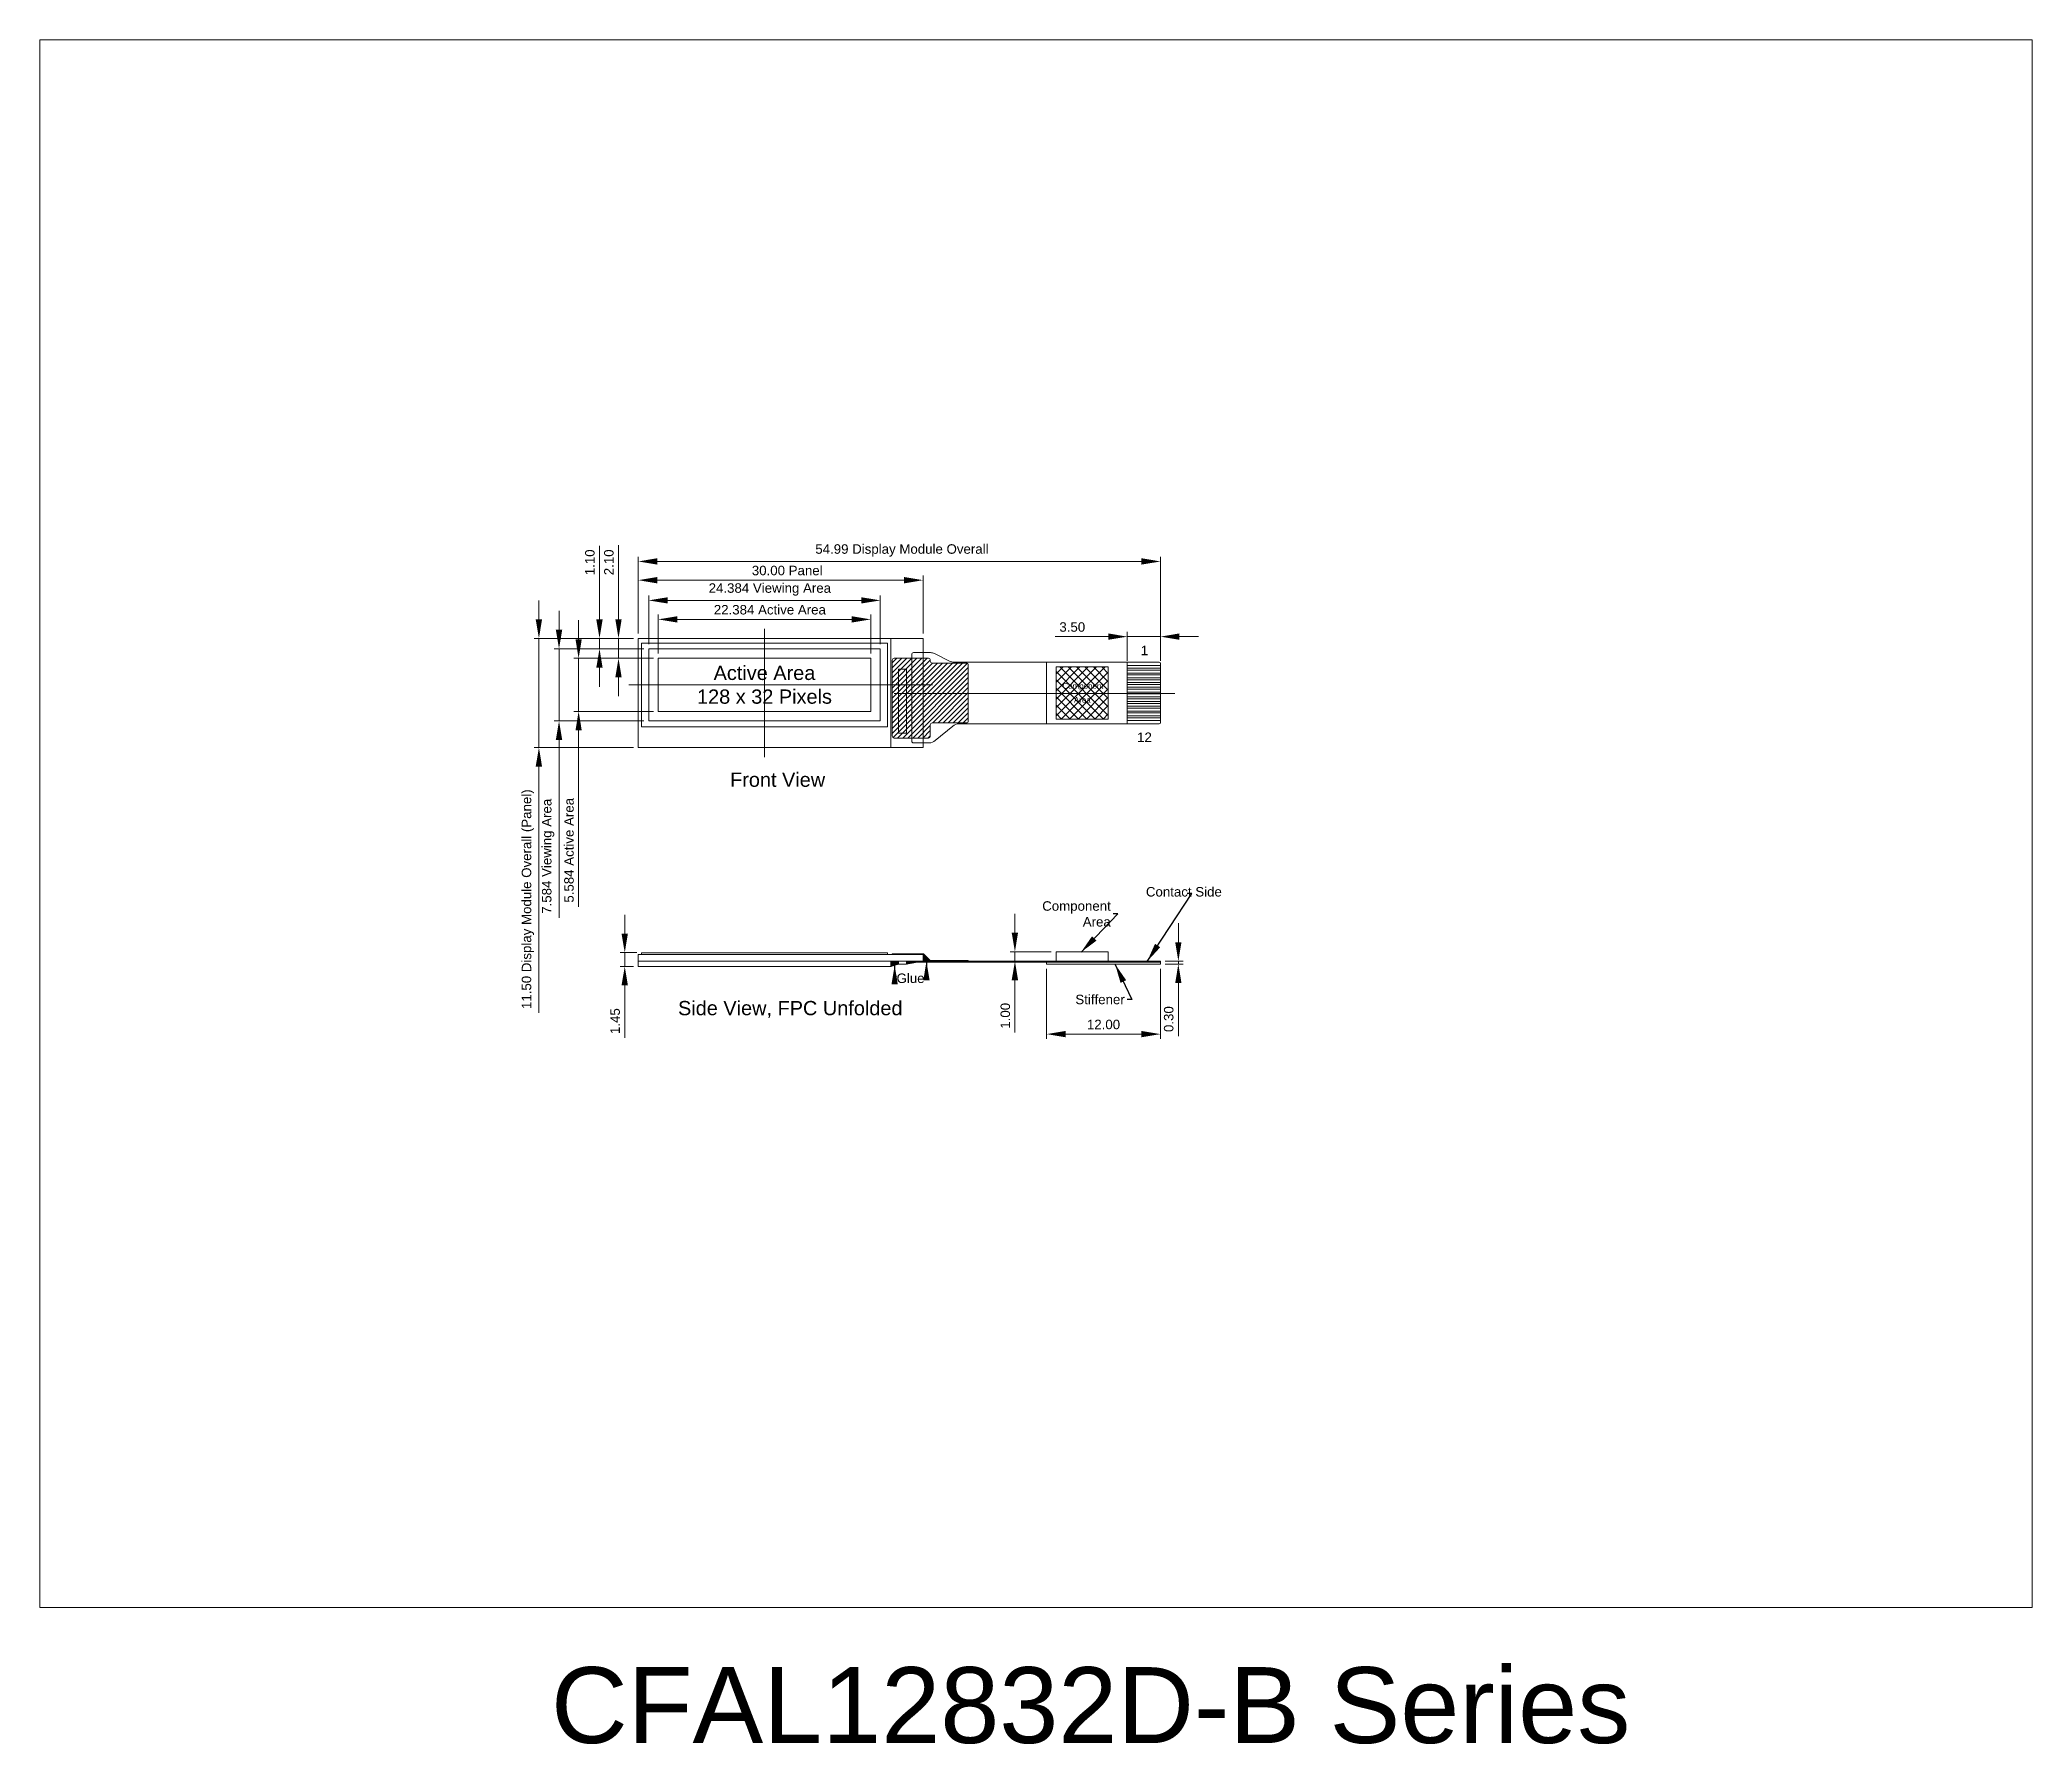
# Model space of a CAD drawing. Extents: x 131 to 610, y -203 to 488.
# Drawn here: x 400 to 609.8, y 308.7 to 488.2 of the extents above; entities that cross this region are included whole.
import ezdxf
from ezdxf.lldxf.tags import DXFTag

# ---------------------------------------------------------------- set-up
doc = ezdxf.new("R2010")
doc.units = 0
doc.layers.get('0').update_dxf_attribs({"lineweight": 13})
doc.layers.get('DEFPOINTS').update_dxf_attribs({"color": 252, "lineweight": 13})
for name, color, linetype, lineweight in [('Active Area', 6, 'Continuous', 13), ('Blue Dimensions', 5, 'Continuous', 13), ('FPC', 30, 'Continuous', 13), ('Red Center Line', 1, 'DASHED', 13), ('Text', 7, 'Continuous', 13)]:
    doc.layers.add(name, color=color, linetype=linetype, lineweight=lineweight)
doc.styles.get("Standard").update_dxf_attribs({"font": 'arial.ttf'})
doc.styles.add('STYLE1', font='arial.ttf')
tags = doc.linetypes.add('DASHED', pattern=[0.75, 0.5, -0.25]).pattern_tags.tags
tags[6:7] = [DXFTag(74, 4), DXFTag(75, 0), DXFTag(340, '0'), DXFTag(46, 1.0), DXFTag(50, 0.0), DXFTag(44, 0.0), DXFTag(45, 0.0)]
tags[4:5] = [DXFTag(74, 4), DXFTag(75, 0), DXFTag(340, '0'), DXFTag(46, 1.0), DXFTag(50, 0.0), DXFTag(44, 0.0), DXFTag(45, 0.0)]
doc.dimstyles.new('Cfontz_mm', dxfattribs={"dimtxt": 2, "dimasz": 2, "dimexe": 0.5, "dimexo": 0.5, "dimgap": 0.5, "dimtad": 1, "dimzin": 4, "dimdsep": 46, "dimtxsty": 'STYLE1', "dimcen": 1.25, "dimclrd": 256, "dimclre": 256, "dimclrt": 256, "dimadec": 0, "dimazin": 0, "dimtp": 0.5, "dimtm": 0.5, "dimtfac": 1, "dimtmove": 0, "dimatfit": 1, "dimfxl": 1, "dimtolj": 1, "dimtzin": 0, "dimlwd": -1, "dimlwe": -1, "dimarcsym": 0})
doc.dimstyles.get("Standard").update_dxf_attribs({"dimtxt": 2.5, "dimasz": 2, "dimexe": 0.5, "dimexo": 1, "dimgap": 1, "dimtad": 1, "dimdsep": 46, "dimtxsty": 'STYLE1', "dimcen": 2.5, "dimadec": 0, "dimazin": 0, "dimtfac": 1, "dimtmove": 0, "dimatfit": 3, "dimfxl": 1, "dimtolj": 1, "dimtzin": 0, "dimarcsym": 0})
pattern_1 = [(45, (440.08405, 354.3371), (-0.08838835, 0.08838835), []), (135, (440.08405, 354.3371), (-0.26516504, 0.08838835), [0.3125, -0.1875])]

msp = doc.modelspace()

# ---------------------------------------------------------------- texts
at = {"layer": 'DEFPOINTS', "insert": (510.6257, 316.794), "char_height": 8, "width": 172.975569, "attachment_point": 2}
msp.add_mtext('CFAL12832D-B Series', dxfattribs=at)
at = {"layer": 'Text'}
for s, insert, char_height, attachment_point in [('1', (516.2947, 423.8693), 1, 5), ('Active Area\\P128 x 32 Pixels', (476.2748, 420.2455), 1.5, 5), ('Component', (511.9805, 420.049), 0.6, 6), ('Area', (510.6358, 418.6523), 0.6, 6), ('12', (516.2947, 414.7245), 1, 5), ('Glue', (491.6591, 389.3371), 1, 5), ('Stiffener', (514.2166, 387.1023), 1, 6)]:
    msp.add_mtext(s, dxfattribs=dict(at, insert=insert, char_height=char_height, attachment_point=attachment_point))
for s, insert, char_height, width, attachment_point in [('\\pi7.7994;{\\C0;Front View}', (464.8502, 411.0055), 1.5, 25.425445, 1), ('Contact Side', (524.4411, 398.4445), 1, 7.862276, 6), ('Component\\PArea', (512.7451, 396.1133), 1, 5.119643, 6), ('{\\C0;Side View, FPC Unfolded}', (467.1702, 386.9517), 1.5, 27.345021, 1)]:
    msp.add_mtext(s, dxfattribs=dict(at, insert=insert, char_height=char_height, width=width, attachment_point=attachment_point))

# ---------------------------------------------------------------- blocks, each defined once
blk = doc.blocks.new('*D4')
at = {"layer": 'Blue Dimensions', "transparency": 16777216}
for p, q in [((461.56, 394.04), (461.56, 396.04)), ((462.84, 392.04), (461.06, 392.04)), ((462.48, 390.59), (461.06, 390.59)), ((461.56, 392.04), (461.56, 390.59)), ((461.56, 388.59), (461.56, 383.08))]:
    blk.add_line(p, q, dxfattribs=at)
for points in [[(461.22, 394.04), (461.89, 394.04), (461.56, 392.04)], [(461.22, 388.59), (461.89, 388.59), (461.56, 390.59)]]:
    blk.add_solid(points, dxfattribs=at)
at = {"layer": 'DEFPOINTS', "color": 0, "transparency": 16777216}
for p in [(461.56, 392.04), (462.98, 390.59), (463.34, 392.04)]:
    blk.add_point(p, dxfattribs=at)
at = {"layer": 'Blue Dimensions', "transparency": 16777216, "insert": (460.55, 384.83), "char_height": 1, "attachment_point": 5, "rotation": 90, "style": 'STYLE1'}
blk.add_mtext('\\A1;1.45', dxfattribs=at)
blk = doc.blocks.new('*D5')
at = {"layer": 'Blue Dimensions', "transparency": 16777216}
for p, q in [((519.86, 393.14), (519.86, 395.14)), ((518.48, 391.14), (520.36, 391.14)), ((518.48, 390.84), (520.36, 390.84)), ((519.86, 391.14), (519.86, 390.84)), ((519.86, 388.84), (519.86, 383.24))]:
    blk.add_line(p, q, dxfattribs=at)
for points in [[(519.53, 393.14), (520.19, 393.14), (519.86, 391.14)], [(519.53, 388.84), (520.19, 388.84), (519.86, 390.84)]]:
    blk.add_solid(points, dxfattribs=at)
at = {"layer": 'DEFPOINTS', "color": 0, "transparency": 16777216}
for p in [(517.98, 391.14), (517.98, 390.84), (519.86, 391.14)]:
    blk.add_point(p, dxfattribs=at)
at = {"layer": 'Blue Dimensions', "transparency": 16777216, "insert": (518.85, 385.04), "char_height": 1, "attachment_point": 5, "rotation": 90, "style": 'STYLE1'}
blk.add_mtext('\\A1;0.30', dxfattribs=at)
blk = doc.blocks.new('*D6')
at = {"layer": 'Blue Dimensions', "transparency": 16777216}
for p, q in [((502.65, 394.14), (502.65, 396.14)), ((506.48, 392.14), (502.15, 392.14)), ((506.48, 391.14), (502.15, 391.14)), ((502.65, 392.14), (502.65, 391.14)), ((502.65, 389.14), (502.65, 383.64))]:
    blk.add_line(p, q, dxfattribs=at)
for points in [[(502.31, 394.14), (502.98, 394.14), (502.65, 392.14)], [(502.31, 389.14), (502.98, 389.14), (502.65, 391.14)]]:
    blk.add_solid(points, dxfattribs=at)
at = {"layer": 'DEFPOINTS', "color": 0, "transparency": 16777216}
for p in [(502.65, 392.14), (506.98, 392.14), (506.98, 391.14)]:
    blk.add_point(p, dxfattribs=at)
at = {"layer": 'Blue Dimensions', "transparency": 16777216, "insert": (501.64, 385.39), "char_height": 1, "attachment_point": 5, "rotation": 90, "style": 'STYLE1'}
blk.add_mtext('\\A1;1.00', dxfattribs=at)
blk = doc.blocks.new('*D7')
at = {"layer": 'Blue Dimensions', "transparency": 16777216}
for p, q in [((505.98, 390.34), (505.98, 382.96)), ((517.98, 390.34), (517.98, 382.96)), ((507.98, 383.46), (515.98, 383.46))]:
    blk.add_line(p, q, dxfattribs=at)
for points in [[(507.98, 383.79), (507.98, 383.13), (505.98, 383.46)], [(515.98, 383.79), (515.98, 383.13), (517.98, 383.46)]]:
    blk.add_solid(points, dxfattribs=at)
at = {"layer": 'DEFPOINTS', "color": 0, "transparency": 16777216}
for p in [(505.98, 390.84), (517.98, 390.84), (517.98, 383.46)]:
    blk.add_point(p, dxfattribs=at)
at = {"layer": 'Blue Dimensions', "transparency": 16777216, "insert": (511.98, 384.47), "char_height": 1, "attachment_point": 5, "style": 'STYLE1'}
blk.add_mtext('\\A1;12.00', dxfattribs=at)
blk = doc.blocks.new('*D8')
at = {"layer": 'Blue Dimensions', "transparency": 16777216}
for p, q in [((465.08, 423.54), (465.08, 427.64)), ((485.47, 427.14), (467.08, 427.14)), ((487.47, 423.54), (487.47, 427.64))]:
    blk.add_line(p, q, dxfattribs=at)
for points in [[(467.08, 427.47), (467.08, 426.81), (465.08, 427.14)], [(485.47, 427.47), (485.47, 426.81), (487.47, 427.14)]]:
    blk.add_solid(points, dxfattribs=at)
at = {"layer": 'DEFPOINTS', "color": 0, "transparency": 16777216}
for p in [(465.08, 427.14), (465.08, 423.04), (487.47, 423.04)]:
    blk.add_point(p, dxfattribs=at)
at = {"layer": 'Blue Dimensions', "transparency": 16777216, "insert": (476.84, 428.15), "char_height": 1, "attachment_point": 5, "style": 'STYLE1'}
blk.add_mtext('\\A1;22.384 Active Area', dxfattribs=at)
blk = doc.blocks.new('*D9')
at = {"layer": 'Blue Dimensions', "transparency": 16777216}
for p, q in [((464.08, 424.54), (464.08, 429.64)), ((486.47, 429.14), (466.08, 429.14)), ((488.47, 424.54), (488.47, 429.64))]:
    blk.add_line(p, q, dxfattribs=at)
for points in [[(466.08, 429.47), (466.08, 428.81), (464.08, 429.14)], [(486.47, 429.47), (486.47, 428.81), (488.47, 429.14)]]:
    blk.add_solid(points, dxfattribs=at)
at = {"layer": 'DEFPOINTS', "color": 0, "transparency": 16777216}
for p in [(464.08, 429.14), (464.08, 424.04), (488.47, 424.04)]:
    blk.add_point(p, dxfattribs=at)
at = {"layer": 'Blue Dimensions', "transparency": 16777216, "insert": (476.84, 430.29), "char_height": 1, "attachment_point": 5, "style": 'STYLE1'}
blk.add_mtext('\\A1;24.384 Viewing Area', dxfattribs=at)
blk = doc.blocks.new('*D10')
at = {"layer": 'Blue Dimensions', "transparency": 16777216}
for p, q in [((462.98, 425.64), (462.98, 431.77)), ((490.98, 431.27), (464.98, 431.27)), ((492.98, 425.64), (492.98, 431.77))]:
    blk.add_line(p, q, dxfattribs=at)
for points in [[(464.98, 431.6), (464.98, 430.93), (462.98, 431.27)], [(490.98, 431.6), (490.98, 430.93), (492.98, 431.27)]]:
    blk.add_solid(points, dxfattribs=at)
at = {"layer": 'DEFPOINTS', "color": 0, "transparency": 16777216}
for p in [(462.98, 431.27), (462.98, 425.14), (492.98, 425.14)]:
    blk.add_point(p, dxfattribs=at)
at = {"layer": 'Blue Dimensions', "transparency": 16777216, "insert": (478.67, 432.28), "char_height": 1, "attachment_point": 5, "style": 'STYLE1'}
blk.add_mtext('\\A1;30.00 Panel', dxfattribs=at)
blk = doc.blocks.new('*D11')
at = {"layer": 'Blue Dimensions', "transparency": 16777216}
for p, q in [((456.7, 425.04), (456.7, 427.04)), ((464.58, 423.04), (456.2, 423.04)), ((456.7, 423.04), (456.7, 417.45)), ((464.58, 417.45), (456.2, 417.45)), ((456.7, 415.45), (456.7, 396.87))]:
    blk.add_line(p, q, dxfattribs=at)
for points in [[(456.37, 425.04), (457.03, 425.04), (456.7, 423.04)], [(456.37, 415.45), (457.03, 415.45), (456.7, 417.45)]]:
    blk.add_solid(points, dxfattribs=at)
at = {"layer": 'DEFPOINTS', "color": 0, "transparency": 16777216}
for p in [(456.7, 423.04), (465.08, 423.04), (465.08, 417.45)]:
    blk.add_point(p, dxfattribs=at)
at = {"layer": 'Blue Dimensions', "transparency": 16777216, "insert": (455.69, 402.82), "char_height": 1, "attachment_point": 5, "rotation": 90, "style": 'STYLE1'}
blk.add_mtext('\\A1;5.584 Active Area', dxfattribs=at)
blk = doc.blocks.new('*D12')
at = {"layer": 'Blue Dimensions', "transparency": 16777216}
for p, q in [((454.64, 426.04), (454.64, 428.04)), ((463.58, 424.04), (454.14, 424.04)), ((454.64, 424.04), (454.64, 416.45)), ((463.58, 416.45), (454.14, 416.45)), ((454.64, 414.45), (454.64, 395.69))]:
    blk.add_line(p, q, dxfattribs=at)
for points in [[(454.3, 426.04), (454.97, 426.04), (454.64, 424.04)], [(454.3, 414.45), (454.97, 414.45), (454.64, 416.45)]]:
    blk.add_solid(points, dxfattribs=at)
at = {"layer": 'DEFPOINTS', "color": 0, "transparency": 16777216}
for p in [(464.08, 424.04), (454.64, 416.45), (464.08, 416.45)]:
    blk.add_point(p, dxfattribs=at)
at = {"layer": 'Blue Dimensions', "transparency": 16777216, "insert": (453.49, 402.19), "char_height": 1, "attachment_point": 5, "rotation": 90, "style": 'STYLE1'}
blk.add_mtext('\\A1;7.584 Viewing Area', dxfattribs=at)
blk = doc.blocks.new('*D13')
at = {"layer": 'Blue Dimensions', "transparency": 16777216}
for p, q in [((452.52, 427.14), (452.52, 429.14)), ((462.48, 425.14), (452.02, 425.14)), ((452.52, 425.14), (452.52, 413.64)), ((462.48, 413.64), (452.02, 413.64)), ((452.52, 411.64), (452.52, 385.7))]:
    blk.add_line(p, q, dxfattribs=at)
for points in [[(452.18, 427.14), (452.85, 427.14), (452.52, 425.14)], [(452.18, 411.64), (452.85, 411.64), (452.52, 413.64)]]:
    blk.add_solid(points, dxfattribs=at)
at = {"layer": 'DEFPOINTS', "color": 0, "transparency": 16777216}
for p in [(462.98, 425.14), (452.52, 413.64), (462.98, 413.64)]:
    blk.add_point(p, dxfattribs=at)
at = {"layer": 'Blue Dimensions', "transparency": 16777216, "insert": (451.36, 397.67), "char_height": 1, "attachment_point": 5, "rotation": 90, "style": 'STYLE1'}
blk.add_mtext('\\A1;11.50 Display Module Overall (Panel)', dxfattribs=at)
blk = doc.blocks.new('*D14')
at = {"layer": 'Blue Dimensions', "transparency": 16777216}
for p, q in [((460.9, 427.14), (460.9, 434.96)), ((462.48, 425.14), (460.4, 425.14)), ((460.9, 423.04), (460.9, 425.14)), ((464.58, 423.04), (460.4, 423.04)), ((460.9, 421.04), (460.9, 419.04))]:
    blk.add_line(p, q, dxfattribs=at)
for points in [[(460.57, 427.14), (461.23, 427.14), (460.9, 425.14)], [(460.57, 421.04), (461.23, 421.04), (460.9, 423.04)]]:
    blk.add_solid(points, dxfattribs=at)
at = {"layer": 'DEFPOINTS', "color": 0, "transparency": 16777216}
for p in [(460.9, 425.14), (462.98, 425.14), (465.08, 423.04)]:
    blk.add_point(p, dxfattribs=at)
at = {"layer": 'Blue Dimensions', "transparency": 16777216, "insert": (459.89, 433.15), "char_height": 1, "attachment_point": 5, "rotation": 90, "style": 'STYLE1'}
blk.add_mtext('\\A1;2.10', dxfattribs=at)
blk = doc.blocks.new('*D15')
at = {"layer": 'Blue Dimensions', "transparency": 16777216}
for p, q in [((458.9, 427.14), (458.9, 434.9)), ((462.48, 425.14), (458.4, 425.14)), ((463.58, 424.04), (458.4, 424.04)), ((458.9, 424.04), (458.9, 425.14)), ((458.9, 422.04), (458.9, 420.04))]:
    blk.add_line(p, q, dxfattribs=at)
for points in [[(458.56, 427.14), (459.23, 427.14), (458.9, 425.14)], [(458.56, 422.04), (459.23, 422.04), (458.9, 424.04)]]:
    blk.add_solid(points, dxfattribs=at)
at = {"layer": 'DEFPOINTS', "color": 0, "transparency": 16777216}
for p in [(458.9, 425.14), (462.98, 425.14), (464.08, 424.04)]:
    blk.add_point(p, dxfattribs=at)
at = {"layer": 'Blue Dimensions', "transparency": 16777216, "insert": (457.89, 433.15), "char_height": 1, "attachment_point": 5, "rotation": 90, "style": 'STYLE1'}
blk.add_mtext('\\A1;1.10', dxfattribs=at)
blk = doc.blocks.new('*D2')
at = {"layer": 'Blue Dimensions', "transparency": 16777216}
for p, q in [((462.98, 425.64), (462.98, 433.74)), ((515.98, 433.24), (464.98, 433.24)), ((517.98, 422.99), (517.98, 433.74))]:
    blk.add_line(p, q, dxfattribs=at)
for points in [[(464.98, 433.58), (464.98, 432.91), (462.98, 433.24)], [(515.98, 433.58), (515.98, 432.91), (517.98, 433.24)]]:
    blk.add_solid(points, dxfattribs=at)
at = {"layer": 'DEFPOINTS', "color": 0, "transparency": 16777216}
for p in [(462.98, 433.24), (462.98, 425.14), (517.98, 422.49)]:
    blk.add_point(p, dxfattribs=at)
at = {"layer": 'Blue Dimensions', "transparency": 16777216, "insert": (490.75, 434.4), "char_height": 1, "attachment_point": 5, "style": 'STYLE1'}
blk.add_mtext('\\A1;54.99 Display Module Overall', dxfattribs=at)
blk = doc.blocks.new('*D18')
at = {"layer": 'Blue Dimensions', "transparency": 16777216}
for p, q in [((512.48, 425.32), (506.89, 425.32)), ((514.48, 422.79), (514.48, 425.82)), ((517.98, 425.32), (514.48, 425.32)), ((517.98, 422.79), (517.98, 425.82)), ((519.98, 425.32), (521.98, 425.32))]:
    blk.add_line(p, q, dxfattribs=at)
for points in [[(512.48, 425.66), (512.48, 424.99), (514.48, 425.32)], [(519.98, 425.66), (519.98, 424.99), (517.98, 425.32)]]:
    blk.add_solid(points, dxfattribs=at)
at = {"layer": 'DEFPOINTS', "color": 0, "transparency": 16777216}
for p in [(514.48, 425.32), (514.48, 422.29), (517.98, 422.29)]:
    blk.add_point(p, dxfattribs=at)
at = {"layer": 'Blue Dimensions', "transparency": 16777216, "insert": (508.69, 426.33), "char_height": 1, "attachment_point": 5, "style": 'STYLE1'}
blk.add_mtext('\\A1;3.50', dxfattribs=at)

# ---------------------------------------------------------------- dimensions: what is measured, and where the dimension line sits
at = {"layer": 'Blue Dimensions'}
for base, p1, p2, text, override, picture, middle in [((462.9828, 433.2441), (517.9828, 422.4875), (462.9828, 425.1375), '54.99 Display Module Overall', {"dimtxt": 1}, '*D2', (490.7531, 433.2441)), ((462.9828, 431.2667), (492.9828, 425.1375), (462.9828, 425.1375), '<> Panel', {"dimtxt": 1}, '*D10', (478.6674, 431.2667)), ((464.0828, 429.139), (488.4668, 424.0375), (464.0828, 424.0375), '<> Viewing Area', {"dimtxt": 1, "dimdec": 3}, '*D9', (476.8363, 429.139)), ((465.0828, 427.139), (487.4668, 423.0375), (465.0828, 423.0375), '<> Active Area', {"dimtxt": 1, "dimdec": 3}, '*D8', (476.8363, 427.139))]:
    dim = msp.add_linear_dim(base=base, p1=p1, p2=p2, text=text, dimstyle='Cfontz_mm', override=override, dxfattribs=at)
    dim.commit()
    dim.dimension.update_dxf_attribs({"geometry": picture, "text_midpoint": middle, "dimtype": 160})
for base, p1, p2, angle, override, picture, middle in [((458.8961, 425.1375), (464.0828, 424.0375), (462.9828, 425.1375), 90, {"dimtxt": 1}, '*D15', (458.8961, 433.1518)), ((460.8996, 425.1375), (465.0828, 423.0375), (462.9828, 425.1375), 90, {"dimtxt": 1}, '*D14', (460.8996, 433.1518)), ((461.5561, 392.0371), (462.9841, 390.5871), (463.3373, 392.0371), 270, {"dimtxt": 1}, '*D4', (461.5561, 384.8316)), ((502.6481, 392.1371), (506.9841, 391.1371), (506.9841, 392.1371), 90, {"dimtxt": 1}, '*D6', (502.6481, 385.3871)), ((519.8604, 391.1371), (517.9841, 390.8371), (517.9841, 391.1371), 90, {"dimtxt": 1, "dimzin": 0}, '*D5', (519.8604, 385.04))]:
    dim = msp.add_linear_dim(base=base, p1=p1, p2=p2, angle=angle, dimstyle='Cfontz_mm', override=override, dxfattribs=at)
    dim.commit()
    dim.dimension.update_dxf_attribs({"geometry": picture, "text_midpoint": middle, "dimtype": 160})
dim = msp.add_linear_dim(base=(452.516, 413.6375), p1=(462.9828, 425.1375), p2=(462.9823, 413.6375), angle=90, text='<> Display Module Overall (Panel)', dimstyle='Cfontz_mm', override={"dimtxt": 1, "dimtad": 3}, dxfattribs=at)
dim.commit()
dim.dimension.update_dxf_attribs({"geometry": '*D13', "text_midpoint": (451.3601, 397.6692)})
for base, p1, p2, text, picture, middle in [((454.638, 416.4535), (464.0828, 424.0375), (464.0828, 416.4535), '<> Viewing Area', '*D12', (454.638, 402.1881)), ((456.6993, 423.0375), (465.0828, 417.4535), (465.0828, 423.0375), '<> Active Area', '*D11', (456.6993, 402.8205))]:
    dim = msp.add_linear_dim(base=base, p1=p1, p2=p2, angle=90, text=text, dimstyle='Cfontz_mm', override={"dimtxt": 1, "dimdec": 3}, dxfattribs=at)
    dim.commit()
    dim.dimension.update_dxf_attribs({"geometry": picture, "text_midpoint": middle, "dimtype": 160})
dim = msp.add_linear_dim(base=(514.4828, 425.3238), p1=(517.9828, 422.2875), p2=(514.4828, 422.2875), dimstyle='Cfontz_mm', override={"dimtxt": 1}, dxfattribs=at)
dim.commit()
dim.dimension.update_dxf_attribs({"geometry": '*D18', "text_midpoint": (508.6861, 426.3348)})
dim = msp.add_linear_dim(base=(517.9841, 383.4611), p1=(505.9841, 390.8371), p2=(517.9841, 390.8371), dimstyle='Cfontz_mm', override={"dimtxt": 1}, dxfattribs=at)
dim.commit()
dim.dimension.update_dxf_attribs({"geometry": '*D7', "text_midpoint": (511.9841, 383.4611), "dimtype": 160})

# ---------------------------------------------------------------- hatches: boundary and pattern name
h = msp.add_hatch()
h.set_pattern_fill('ANSI31', color=256, scale=3, style=0)
h.set_pattern_definition([(45, (440.08283, 364.95347), (-0.265165, 0.265165), [])])
h.paths.add_polyline_path([(493.9328, 422.5375, -0.41421356), (493.7328, 422.7375), (493.7328, 422.8375, 0.41421356), (493.5328, 423.0375), (489.9328, 423.0375, 0.41421356), (489.7328, 422.8375), (489.7328, 414.8375, 0.41421356), (489.9328, 414.6375), (493.5328, 414.6375, 0.41421356), (493.7328, 414.8375), (493.7328, 416.0375, -0.41421356), (493.9328, 416.2375), (497.5328, 416.2375, 0.41421356), (497.7328, 416.4375), (497.7328, 422.3375, 0.41421356), (497.5328, 422.5375)])
h = msp.add_hatch()
h.set_pattern_fill('ANSI37', color=256, scale=5, style=0)
h.set_pattern_definition([(45, (442.5828, 364.9535), (-0.4419417, 0.4419417), []), (135, (442.5828, 364.9535), (-0.4419417, -0.4419417), [])])
h.paths.add_polyline_path([(506.9828, 422.1375), (506.9828, 419.3627), (512.4828, 419.3542), (512.4828, 422.1375)])
h.paths.add_polyline_path([(506.9828, 419.3627), (506.9828, 416.6375), (512.4828, 416.6375), (512.4828, 419.3542)])
h.paths.add_polyline_path([(507.4146, 420.5938), (512.1305, 420.5938), (512.1305, 419.5043), (507.4146, 419.5043)], flags=24)
h.paths.add_polyline_path([(508.7732, 419.1084), (510.7858, 419.1084), (510.7858, 418.1963), (508.7732, 418.1963)], flags=24)
h = msp.add_hatch()
h.set_pattern_fill('ANSI38', color=256, style=0)
h.set_pattern_definition(pattern_1)
h.paths.add_polyline_path([(490.3841, 390.8371), (490.3841, 391.1371), (489.5841, 391.1371), (489.5841, 390.5871)])
h = msp.add_hatch()
h.set_pattern_fill('ANSI38', color=256, style=0)
h.set_pattern_definition(pattern_1)
h.paths.add_polyline_path([(491.2191, 391.1371), (491.2191, 390.8371), (492.3957, 391.0371), (491.7841, 391.0371), (491.7841, 391.1371)])
h = msp.add_hatch()
h.set_pattern_fill('ANSI38', color=256, angle=-90, style=0)
h.set_pattern_definition([(225, (537.44405, 446.8371), (-0.08838835, 0.08838835), []), (135, (537.44405, 446.8371), (-0.08838835, 0.26516504), [0.3125, -0.1875])])
h.paths.add_polyline_path([(492.9841, 391.8371), (492.9841, 391.1371), (493.6841, 391.1371)])

# ---------------------------------------------------------------- linework, layer by layer
for p, q in [((492.9828, 425.1375), (462.9828, 425.1375)), ((462.9828, 425.1375), (462.9828, 413.6375)), ((492.9828, 413.6375), (492.9828, 425.1375)), ((462.9828, 413.6375), (492.9828, 413.6375))]:
    msp.add_line(p, q)
at = {"linetype": 'DASHED'}
msp.add_lwpolyline([(462.9828, 413.6375), (489.5828, 413.6375), (489.5828, 425.1375), (462.9828, 425.1375)], close=True, dxfattribs=at)
for points in [[(463.3328, 424.6375), (489.2328, 424.6375), (489.2328, 415.8375), (463.3328, 415.8375)], [(464.0828, 416.4535), (488.4668, 416.4535), (488.4668, 424.0375), (464.0828, 424.0375)], [(491.2178, 415.1625), (491.2178, 421.9025), (490.3828, 421.9025), (490.3828, 415.1625)], [(514.4828, 421.9875), (517.9828, 421.9875), (517.9828, 422.2875), (514.4828, 422.2875)], [(514.4828, 421.4875), (517.9828, 421.4875), (517.9828, 421.7875), (514.4828, 421.7875)], [(514.4828, 420.9875), (517.9828, 420.9875), (517.9828, 421.2875), (514.4828, 421.2875)], [(514.4828, 420.4875), (517.9828, 420.4875), (517.9828, 420.7875), (514.4828, 420.7875)], [(514.4828, 419.9875), (517.9828, 419.9875), (517.9828, 420.2875), (514.4828, 420.2875)], [(514.4828, 419.4875), (517.9828, 419.4875), (517.9828, 419.7875), (514.4828, 419.7875)], [(514.4828, 419.2875), (517.9828, 419.2875), (517.9828, 418.9875), (514.4828, 418.9875)], [(514.4828, 418.7875), (517.9828, 418.7875), (517.9828, 418.4875), (514.4828, 418.4875)], [(514.4828, 418.2875), (517.9828, 418.2875), (517.9828, 417.9875), (514.4828, 417.9875)], [(514.4828, 417.7875), (517.9828, 417.7875), (517.9828, 417.4875), (514.4828, 417.4875)], [(514.4828, 417.2875), (517.9828, 417.2875), (517.9828, 416.9875), (514.4828, 416.9875)], [(514.4828, 416.7875), (517.9828, 416.7875), (517.9828, 416.4875), (514.4828, 416.4875)], [(462.9841, 391.8371), (492.9841, 391.8371), (492.9841, 391.1371), (462.9841, 391.1371)], [(462.9841, 391.1371), (462.9841, 390.5871), (489.5841, 390.5871), (489.5841, 391.1371)], [(489.2381, 392.0371), (489.2381, 391.8371), (463.3341, 391.8371), (463.3341, 392.0371)], [(489.5841, 390.5871), (489.5841, 391.1371), (490.3841, 391.1371), (490.3841, 390.8371)], [(492.3957, 391.0371), (491.7841, 391.0371), (491.7841, 391.1371), (491.2191, 391.1371), (491.2191, 390.8371)], [(492.9841, 391.8371), (492.9841, 391.1371), (493.6841, 391.1371)]]:
    msp.add_lwpolyline(points, close=True)
at = {"ltscale": 0.5}
msp.add_lwpolyline([(493.7328, 422.8375, 0.41421356), (493.5328, 423.0375), (489.9328, 423.0375, 0.41421356), (489.7328, 422.8375), (489.7328, 414.8375, 0.41421356), (489.9328, 414.6375), (493.5328, 414.6375, 0.41421356), (493.7328, 414.8375), (493.7328, 416.0375, -0.41421356), (493.9328, 416.2375), (497.5328, 416.2375, 0.41421356), (497.7328, 416.4375), (497.7328, 422.3375, 0.41421356), (497.5328, 422.5375), (493.9328, 422.5375, -0.41421356), (493.7328, 422.7375)], format="xyb", close=True, dxfattribs=at)
for points in [[(497.7341, 391.1371), (493.6841, 391.1371), (492.9841, 391.8371), (489.7341, 391.8371), (489.7341, 391.9001), (493.0101, 391.9001), (493.7101, 391.2001), (497.7341, 391.2001)], [(490.3841, 391.1371), (490.3841, 390.8371), (491.2191, 390.8371), (491.2191, 391.1371)]]:
    msp.add_lwpolyline(points, close=True, dxfattribs=at)
at = {"layer": 'Active Area'}
msp.add_lwpolyline([(465.0828, 417.4535), (487.4668, 417.4535), (487.4668, 423.0375), (465.0828, 423.0375)], close=True, dxfattribs=at)
at = {"layer": 'DEFPOINTS', "color": 6}
msp.add_lwpolyline([(399.9595, 488.1752), (609.7795, 488.1752), (609.7795, 323.0752), (399.9595, 323.0752)], close=True, dxfattribs=at)
at = {"layer": 'FPC'}
for p, q in [((493.7468, 423.6375), (492.9828, 423.6375)), ((494.194, 423.5319), (495.7717, 422.743)), ((496.2189, 422.6375), (517.8328, 422.6375)), ((505.9828, 416.1375), (505.9828, 422.6375)), ((506.9828, 422.1375), (512.4828, 422.1375)), ((506.9828, 416.6375), (506.9828, 422.1375)), ((512.4828, 416.6375), (512.4828, 422.1375)), ((514.4828, 416.1375), (514.4828, 422.6375)), ((517.9828, 416.2875), (517.9828, 422.4875)), ((494.261, 414.3692), (496.1047, 415.9057)), ((496.7449, 416.1375), (517.8328, 416.1375)), ((506.9828, 416.6375), (512.4828, 416.6375)), ((492.9828, 414.1375), (493.6208, 414.1375)), ((517.9841, 391.1371), (491.7841, 391.1371)), ((491.7841, 391.1371), (491.7841, 391.0371)), ((491.7841, 391.0371), (517.9841, 391.0371)), ((505.9841, 391.0371), (505.9841, 390.8371)), ((505.9841, 390.8371), (517.9841, 390.8371)), ((512.4841, 392.1371), (506.9841, 392.1371)), ((506.9841, 392.1371), (506.9841, 391.1371)), ((512.4841, 392.1371), (512.4841, 391.1371)), ((517.9841, 391.1371), (517.9841, 390.8371))]:
    msp.add_line(p, q, dxfattribs=at)
msp.add_lwpolyline([(492.9828, 423.6375), (491.9828, 423.6375, 0.41421356), (491.7828, 423.4375), (491.7828, 414.3375, 0.41421356), (491.9828, 414.1375), (492.9828, 414.1375)], format="xyb", dxfattribs=at)
for centre, radius, start, end in [((493.7468, 422.6375), 1, 63.434949, 90), ((496.2189, 423.6375), 1, 243.434949, 270), ((517.8328, 422.4875), 0.15, 0, 90), ((496.7449, 415.1375), 1, 90, 129.805571), ((517.8328, 416.2875), 0.15, 270, 0), ((493.6208, 415.1375), 1, 270, 309.805571)]:
    msp.add_arc(centre, radius, start, end, dxfattribs=at)
at = {"layer": 'Red Center Line', "ltscale": 2}
for p, q in [((476.2748, 426.1375), (476.2748, 412.6375)), ((493.9828, 420.2455), (461.9828, 420.2455)), ((519.4761, 419.3375), (489.9224, 419.3375))]:
    msp.add_line(p, q, dxfattribs=at)

msp.set_redraw_order([(e.dxf.handle, doc.entitydb.next_handle()) for e in msp.query("TEXT MTEXT ATTDEF DIMENSION ARC_DIMENSION")])  # texts and dimensions are drawn at this point

# ---------------------------------------------------------------- leaders
at = {"layer": 'Text'}
for points, override in [([(516.5799, 391.1183), (521.2801, 398.2692), (520.7801, 398.2692)], {"dimtxt": 0.5, "dimasz": 2, "dimexe": 0.5, "dimexo": 0.5, "dimgap": 0.1, "dimtih": 0, "dimdec": 3}), ([(509.6125, 392.0925), (513.4951, 396.1133), (512.9951, 396.1133)], {"dimtxt": 0.5, "dimasz": 2, "dimexe": 0.5, "dimexo": 0.5, "dimgap": 0.1, "dimtih": 0, "dimdec": 3}), ([(489.9841, 390.7121), (489.9841, 389.7121), (490.1608, 389.5353)], {"dimtxt": 0.5, "dimasz": 2, "dimexe": 0.5, "dimexo": 0.5, "dimgap": 0.1, "dimtih": 0, "dimdec": 2}), ([(493.3341, 391.1371), (493.3341, 389.6371), (493.1573, 389.4603)], {"dimtxt": 0.5, "dimasz": 2, "dimexe": 0.5, "dimexo": 0.5, "dimgap": 0.1, "dimtih": 0, "dimdec": 2}), ([(513.2111, 390.8048), (514.9666, 387.1023), (514.4666, 387.1023)], {"dimtxt": 0.5, "dimasz": 2, "dimexe": 0.5, "dimexo": 0.5, "dimgap": 0.1, "dimtih": 0, "dimdec": 3})]:
    msp.add_leader(points, dimstyle='Standard', override=override, dxfattribs=at)

doc.saveas('drawing.dxf')
